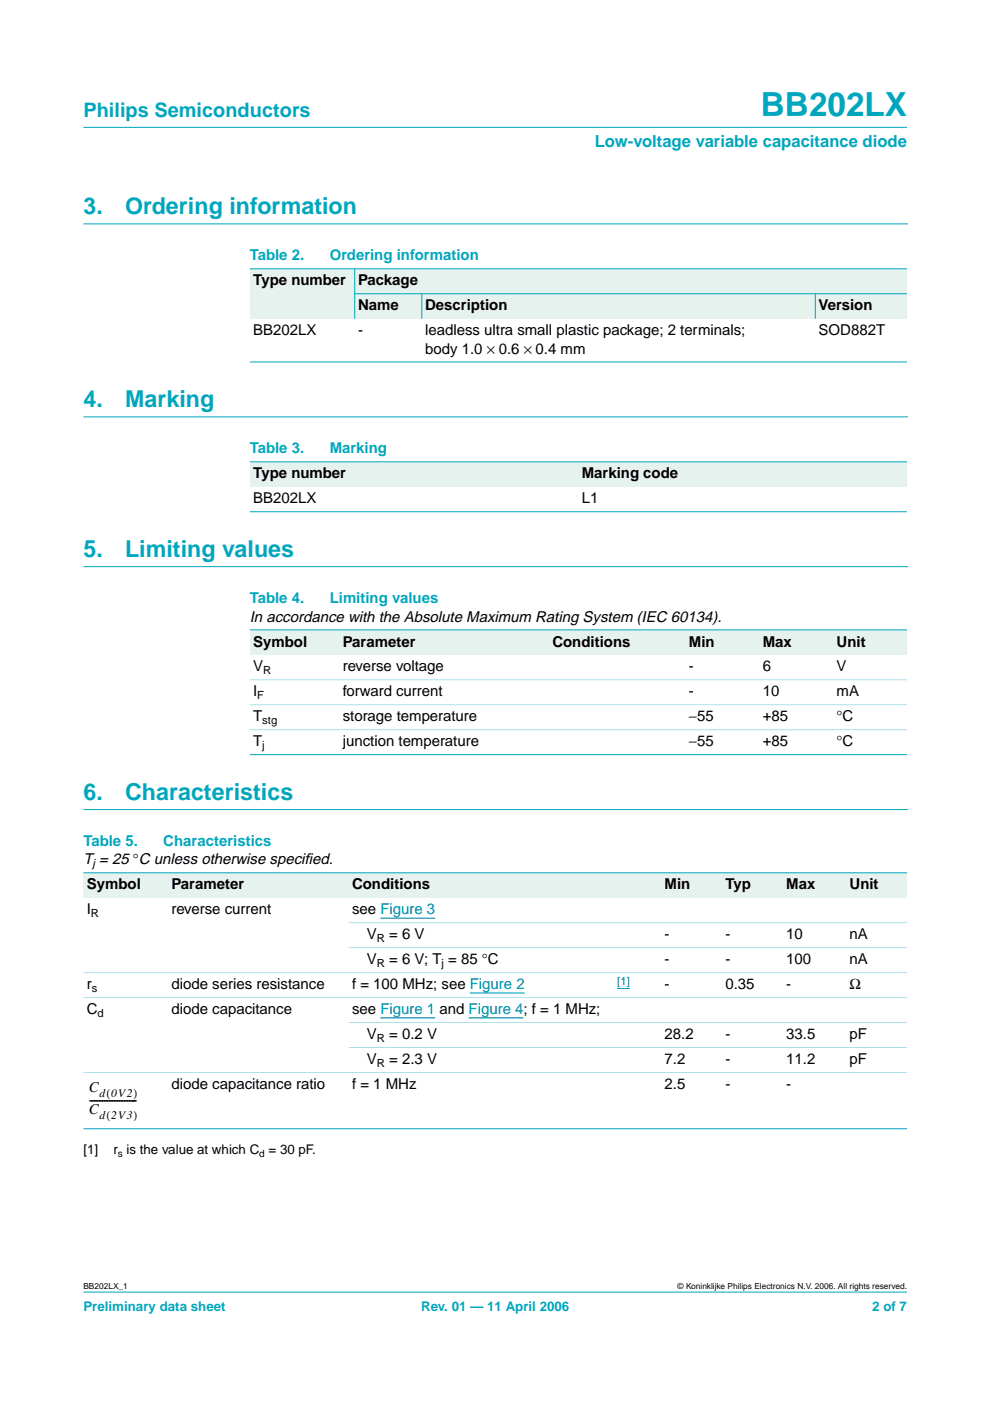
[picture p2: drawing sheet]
<svg xmlns="http://www.w3.org/2000/svg" width="210mm" height="297mm" viewBox="0 0 210 297" stroke-linecap="round" stroke-linejoin="round" font-family="sans-serif">
<defs><g id="words">
<text font-size="7.1" fill="#00a6bd" x="161.3" y="24.7">BB202LX</text>
<g font-size="4.9" fill="#00a6bd">
<text x="17.7" y="45.5">3.</text>
<text x="26.5" y="45.5">Ordering information</text>
<text x="17.7" y="86.4">4.</text>
<text x="26.5" y="86.4">Marking</text>
<text x="17.7" y="118.1">5.</text>
<text x="26.5" y="118.1">Limiting values</text>
<text x="17.7" y="169.6">6.</text>
<text x="26.5" y="169.6">Characteristics</text>
</g>
<text font-size="4.2" fill="#00a6bd" x="17.7" y="24.9">Philips Semiconductors</text>
<text font-size="3.5" fill="#00a6bd" x="126.1" y="31.1">Low-voltage variable capacitance diode</text>
<g font-size="3.2" fill="#00a6bd">
<text x="53" y="55.2">Table 2.</text>
<text x="69.9" y="55.2">Ordering information</text>
<text x="53" y="96.1">Table 3.</text>
<text x="69.9" y="96.1">Marking</text>
<text x="53" y="127.9">Table 4.</text>
<text x="69.9" y="127.9">Limiting values</text>
<text x="17.7" y="179.4">Table 5.</text>
<text x="34.6" y="179.4">Characteristics</text>
</g>
<g font-size="3.2">
<text x="53.7" y="60.5">Type number</text>
<text x="75.9" y="60.5">Package</text>
<text x="75.9" y="65.8">Name</text>
<text x="90.1" y="65.8">Description</text>
<text x="173.6" y="65.8">Version</text>
<text x="53.7" y="71.1">BB202LX</text>
<text x="75.9" y="71.1">-</text>
<text x="90.1" y="71.1">leadless ultra small plastic package; 2 terminals;</text>
<text x="173.6" y="71.1">SOD882T</text>
<text x="90.1" y="75">body 1.0 × 0.6 × 0.4 mm</text>
<text x="53.7" y="101.4">Type number</text>
<text x="123.3" y="101.4">Marking code</text>
<text x="53.7" y="106.7">BB202LX</text>
<text x="123.3" y="106.7">L1</text>
<text x="53" y="131.8">In accordance with the Absolute Maximum Rating System (IEC 60134).</text>
<text x="53.7" y="137.1">Symbol</text>
<text x="72.7" y="137.1">Parameter</text>
<text x="117.1" y="137.1">Conditions</text>
<text x="146.1" y="137.1">Min</text>
<text x="161.7" y="137.1">Max</text>
<text x="177.4" y="137.1">Unit</text>
<text x="53.7" y="142.4">V</text>
<text x="72.7" y="142.4">reverse voltage</text>
<text x="146.1" y="142.4">-</text>
<text x="161.7" y="142.4">6</text>
<text x="177.4" y="142.4">V</text>
<text x="53.7" y="147.7">I</text>
<text x="72.7" y="147.7">forward current</text>
<text x="146.1" y="147.7">-</text>
<text x="161.7" y="147.7">10</text>
<text x="177.4" y="147.7">mA</text>
<text x="53.7" y="152.9">T</text>
<text x="72.7" y="152.9">storage temperature</text>
<text x="146.1" y="152.9">−55</text>
<text x="161.7" y="152.9">+85</text>
<text x="177.4" y="152.9">°C</text>
<text x="53.7" y="158.2">T</text>
<text x="72.7" y="158.2">junction temperature</text>
<text x="146.1" y="158.2">−55</text>
<text x="161.7" y="158.2">+85</text>
<text x="177.4" y="158.2">°C</text>
<text x="17.7" y="183.3">T = 25 °C unless otherwise specif</text>
<text x="64.6" y="183.3">ied.</text>
<text x="18.4" y="188.6">Symbol</text>
<text x="36.3" y="188.6">Parameter</text>
<text x="74.6" y="188.6">Conditions</text>
<text x="140.9" y="188.6">Min</text>
<text x="153.8" y="188.6">Typ</text>
<text x="166.7" y="188.6">Max</text>
<text x="180.1" y="188.6">Unit</text>
<text x="18.4" y="193.9">I</text>
<text x="36.3" y="193.9">reverse current</text>
<text x="74.6" y="193.9">see Figure 3</text>
<text x="77.8" y="199.2">V</text>
<text x="82.5" y="199.2">= 6 V</text>
<text x="140.9" y="199.2">-</text>
<text x="153.8" y="199.2">-</text>
<text x="166.7" y="199.2">10</text>
<text x="180.1" y="199.2">nA</text>
<text x="18.4" y="209.7">r</text>
<text x="36.3" y="209.7">diode series resistance</text>
<text x="74.6" y="209.7">f = 100 MHz; see Figure 2</text>
<text x="77.8" y="204.5">V</text>
<text x="82.5" y="204.5">= 6 V; T = 85 °C</text>
<text x="140.9" y="209.7">-</text>
<text x="140.9" y="204.5">-</text>
<text x="153.8" y="209.7">0.35</text>
<text x="153.8" y="204.5">-</text>
<text x="166.7" y="209.7">-</text>
<text x="166.7" y="204.5">100</text>
<text x="180.1" y="204.5">nA</text>
<text x="180.1" y="209.7">Ω</text>
<text x="18.4" y="215">C</text>
<text x="36.3" y="215">diode capacitance</text>
<text x="74.6" y="215">see Figure 1 and Figure 4; f = 1 MHz;</text>
<text x="77.8" y="220.3">V</text>
<text x="82.5" y="220.3">= 0.2 V</text>
<text x="140.9" y="220.3">28.2</text>
<text x="153.8" y="220.3">-</text>
<text x="166.7" y="220.3">33.5</text>
<text x="180.1" y="220.3">pF</text>
<text x="77.8" y="225.6">V</text>
<text x="82.5" y="225.6">= 2.3 V</text>
<text x="140.9" y="225.6">7.2</text>
<text x="153.8" y="225.6">-</text>
<text x="166.7" y="225.6">11.2</text>
<text x="180.1" y="225.6">pF</text>
<text x="18.8" y="231.5">C</text>
<text x="36.3" y="230.9">diode capacitance ratio</text>
<text x="74.6" y="230.9">f = 1 MHz</text>
<text x="140.9" y="230.9">2.5</text>
<text x="153.8" y="230.9">-</text>
<text x="166.7" y="230.9">-</text>
<text x="18.8" y="236.3">C</text>
<text x="18.8" y="234.3">-------------------</text>
</g>
<g font-size="2.8">
<text x="17.7" y="244.7">[1]</text>
<text x="24" y="244.7">r is the value at which C = 30 pF.</text>
</g>
<g font-size="2.8" fill="#00a6bd">
<text x="17.7" y="278">Preliminary data sheet</text>
<text x="89.3" y="278">Rev. 01 — 11 April 2006</text>
<text x="184.9" y="278">2 of 7</text>
</g>
<g font-size="2.5">
<text x="21.1" y="232.6">d 0V2)</text>
<text x="22.6" y="232.6">(</text>
<text x="21.1" y="237.3">d 2V3)</text>
<text x="22.6" y="237.3">(</text>
</g>
<g font-size="2.4">
<text x="55.8" y="142.9">R</text>
<text x="54.6" y="148.2">F</text>
<text x="55.6" y="153.5">stg</text>
<text x="55.6" y="158.8">j</text>
<text x="19.6" y="183.9">j</text>
<text x="19.3" y="194.4">R</text>
<text x="79.9" y="199.7">R</text>
<text x="79.9" y="205">R</text>
<text x="93.6" y="205">j</text>
<text x="19.4" y="210.3">s</text>
<text x="20.7" y="215.6">d</text>
<text x="79.9" y="220.9">R</text>
<text x="79.9" y="226.2">R</text>
</g>
<text font-size="2.4" fill="#00f" x="130.9" y="208.8">[1]</text>
<g font-size="2.1">
<text x="25" y="245.2">s</text>
<text x="55" y="245.2">d</text>
</g>
<g font-size="1.8">
<text x="17.7" y="273.4">BB202LX_1</text>
<text x="143.7" y="273.4">© Koninklijke Philips Electronics N.V. 2006. All rights reserved.</text>
</g>
</g></defs>
<g fill="#00a6bd" stroke="#00a6bd" stroke-width=".21">
<path d="M17.7 273.9h174.6z"/>
<path d="M17.7 27h174.6z"/>
</g>
<path d="M17.7 47.5h174.7M17.7 88.4h174.7M17.7 120.1h174.7M17.7 171.6h174.7" fill="none" stroke="#00a6bd" stroke-width=".21"/>
<g fill="#e6f2ed">
<path d="M53 57h22.2v10.6h-22.2z" fill-rule="evenodd"/>
<path d="M75.2 57h117.1v5.3h-117.1z" fill-rule="evenodd"/>
<path d="M75.2 62.3h14.2v5.3h-14.2z" fill-rule="evenodd"/>
<path d="M89.4 62.3h83.5v5.3h-83.5z" fill-rule="evenodd"/>
<path d="M172.9 62.3h19.4v5.3h-19.4z" fill-rule="evenodd"/>
</g>
<g fill="#00a6bd" stroke="#00a6bd" stroke-width=".21">
<path d="M75.2 56.9v10.7z"/>
<path d="M89.4 62.2v5.4z"/>
<path d="M172.9 62.2v5.4z"/>
<path d="M53 57h139.3z"/>
<path d="M75.2 62.3h117.1z"/>
<path d="M53 76.7h139.3z"/>
</g>
<g fill="#e6f2ed">
<path d="M53 97.9h69.6v5.3h-69.6z" fill-rule="evenodd"/>
<path d="M122.6 97.9h69.7v5.3h-69.7z" fill-rule="evenodd"/>
</g>
<g fill="#00a6bd" stroke="#00a6bd" stroke-width=".21">
<path d="M53 97.9h139.3z"/>
<path d="M53 108.5h139.3z"/>
</g>
<g fill="#e6f2ed">
<path d="M53 133.5h19v5.3h-19z" fill-rule="evenodd"/>
<path d="M72 133.5h44.4v5.3h-44.4z" fill-rule="evenodd"/>
<path d="M116.4 133.5h23v5.3h-23z" fill-rule="evenodd"/>
<path d="M139.4 133.5h6v5.3h-6z" fill-rule="evenodd"/>
<path d="M145.4 133.5h15.6v5.3h-15.6z" fill-rule="evenodd"/>
<path d="M161 133.5h15.7v5.3h-15.7z" fill-rule="evenodd"/>
<path d="M176.7 133.5h15.6v5.3h-15.6z" fill-rule="evenodd"/>
</g>
<g fill="#00a6bd" stroke="#00a6bd" stroke-width=".21">
<path d="M53 133.5h139.3z"/>
<path d="M53 160h139.3z"/>
</g>
<g fill="#ade0e6" stroke="#ade0e6" stroke-width=".21">
<path d="M53 144.1h139.3z"/>
<path d="M53 149.4h139.3z"/>
<path d="M53 154.7h139.3z"/>
</g>
<g fill="#e6f2ed">
<path d="M17.7 185h17.9v5.3h-17.9z" fill-rule="evenodd"/>
<path d="M35.6 185h38.3v5.3h-38.3z" fill-rule="evenodd"/>
<path d="M73.9 185h56.3v5.3h-56.3z" fill-rule="evenodd"/>
<path d="M130.2 185h10v5.3h-10z" fill-rule="evenodd"/>
<path d="M140.2 185h12.9v5.3h-12.9z" fill-rule="evenodd"/>
<path d="M153.1 185h12.9v5.3h-12.9z" fill-rule="evenodd"/>
<path d="M166 185h13.4v5.3h-13.4z" fill-rule="evenodd"/>
<path d="M179.4 185h12.9v5.3h-12.9z" fill-rule="evenodd"/>
</g>
<path d="M80.6 194.7h11.7M80.6 215.8h11.7M99.3 215.8h11.7M99.6 210.5h11.7M130.9 209.6h2.6" fill="none" stroke="#00f" stroke-width=".21"/>
<g fill="#00a6bd" stroke="#00a6bd" stroke-width=".21">
<path d="M17.7 185h174.6z"/>
<path d="M17.7 239.3h174.6z"/>
</g>
<g fill="#ade0e6" stroke="#ade0e6" stroke-width=".21">
<path d="M73.9 195.6h118.4z"/>
<path d="M73.9 200.9h118.4z"/>
<path d="M17.7 206.2h174.6z"/>
<path d="M17.7 211.5h174.6z"/>
<path d="M73.9 216.8h118.4z"/>
<path d="M73.9 222.1h118.4z"/>
<path d="M17.7 227.4h174.6z"/>
</g>
<use href="#words"/>
</svg>
